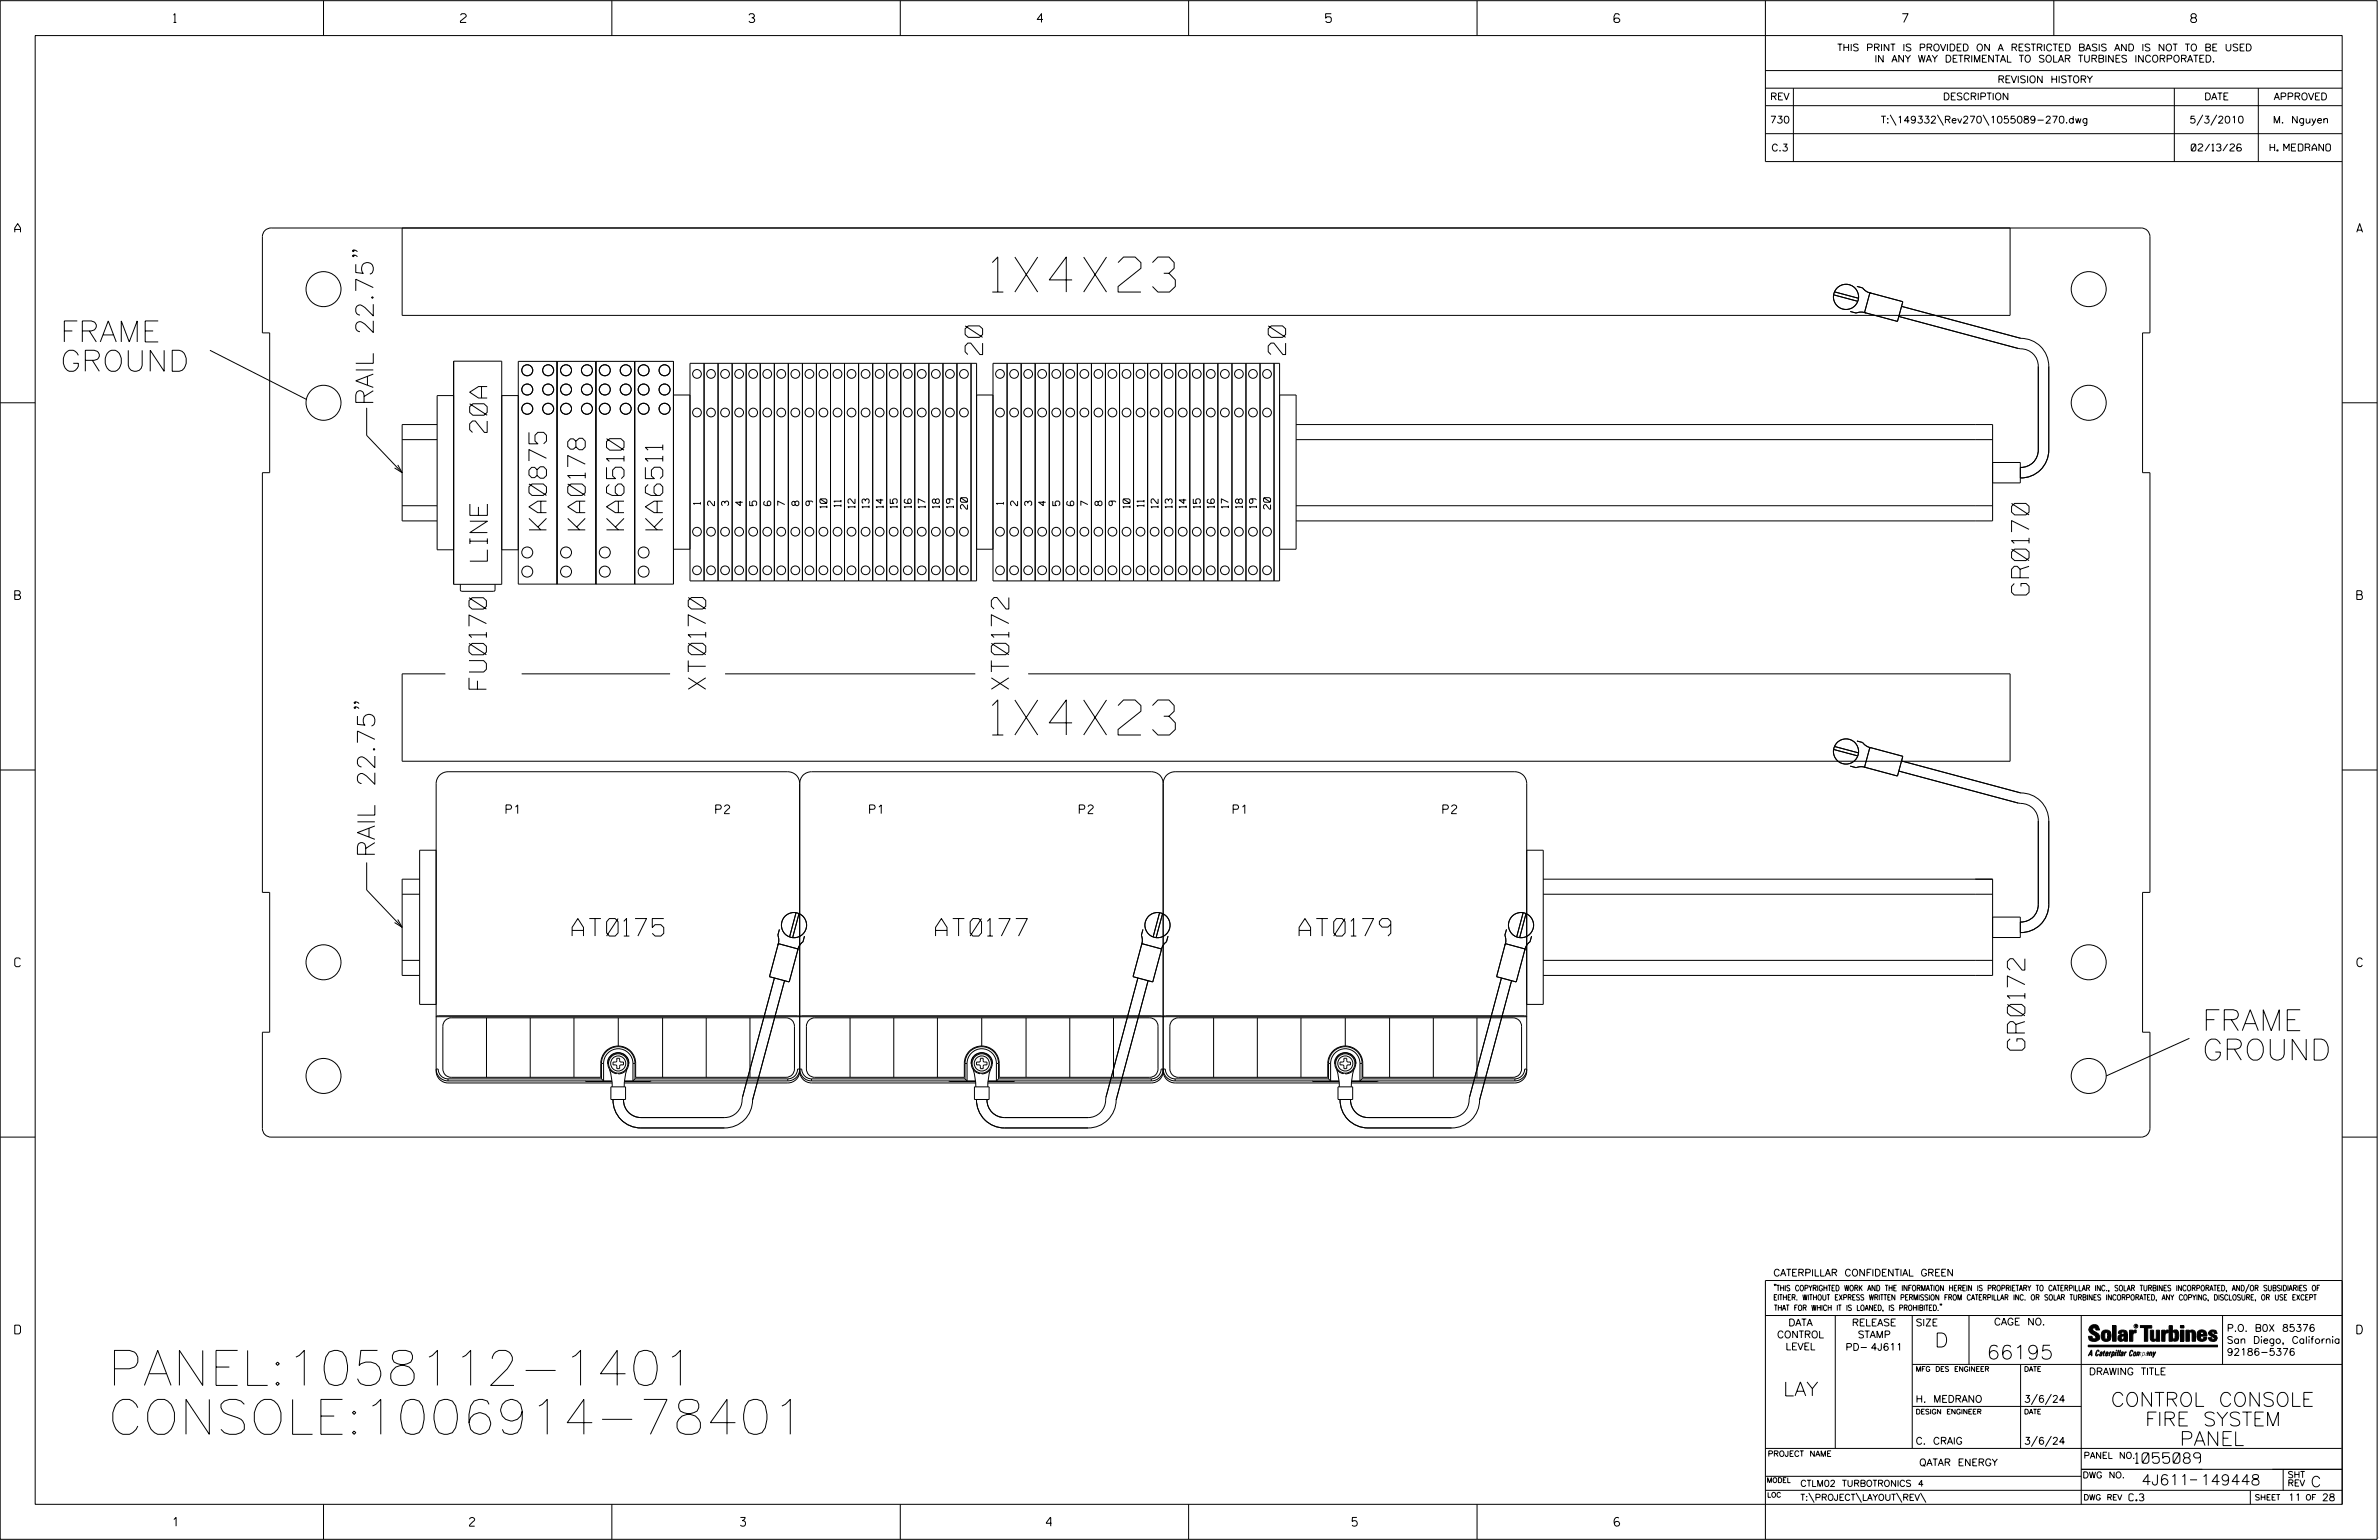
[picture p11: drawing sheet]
<svg xmlns="http://www.w3.org/2000/svg" width="864mm" height="559mm" viewBox="0 0 864 559" stroke-linecap="round" stroke-linejoin="round" font-family="sans-serif">
<defs><g id="words">
<g font-size="12.7">
<text x="360.2" y="106">1X4X23</text>
<text x="360.2" y="266.7">1X4X23</text>
<text x="39.1" y="502.7">PANEL:1058112-1401</text>
<text x="39.1" y="520.5">CONSOLE:1006914-78401</text>
</g>
<g font-size="7.6">
<text x="21.9" y="124.1">FRAME</text>
<text x="21.9" y="134.7">GROUND</text>
<text x="799.5" y="374">FRAME</text>
<text x="799.5" y="384.7">GROUND</text>
</g>
<g font-size="6.3">
<text x="356.7" y="128.6" transform="rotate(-90 356.7 128.6)">20</text>
<text x="466.7" y="128.6" transform="rotate(-90 466.7 128.6)">20</text>
<text x="135.5" y="147.2" transform="rotate(-90 135.5 147.2)">RAIL 22.75&quot;</text>
<text x="176.8" y="156.9" transform="rotate(-90 176.8 156.9)">20A</text>
<text x="198.4" y="192.3" transform="rotate(-90 198.4 192.3)">KA0875</text>
<text x="212.4" y="192.3" transform="rotate(-90 212.4 192.3)">KA0178</text>
<text x="226.5" y="192.3" transform="rotate(-90 226.5 192.3)">KA6510</text>
<text x="240.6" y="192.3" transform="rotate(-90 240.6 192.3)">KA6511</text>
<text x="176.9" y="203.6" transform="rotate(-90 176.9 203.6)">LINE</text>
<text x="736.5" y="215.9" transform="rotate(-90 736.5 215.9)">GR0170</text>
<text x="176.6" y="250.1" transform="rotate(-90 176.6 250.1)">FU0170</text>
<text x="256.2" y="250.1" transform="rotate(-90 256.2 250.1)">XT0170</text>
<text x="366.2" y="250.1" transform="rotate(-90 366.2 250.1)">XT0172</text>
<text x="136.1" y="311.2" transform="rotate(-90 136.1 311.2)">RAIL 22.75&quot;</text>
<text x="207.7" y="339.7">AT0175</text>
<text x="339.6" y="339.7">AT0177</text>
<text x="471.6" y="339.7">AT0179</text>
<text x="735" y="381.1" transform="rotate(-90 735 381.1)">GR0172</text>
</g>
<g font-size="5.1">
<text x="702.3" y="488.8">D</text>
<text x="721.2" y="493.2">66195</text>
<text x="647.3" y="506.5">LAY</text>
<text x="766.3" y="510.3">CONTROL CONSOLE</text>
<text x="778.7" y="517.4">FIRE SYSTEM</text>
<text x="791.3" y="524.5">PANEL</text>
</g>
<g font-size="3.8">
<text x="775.1" y="531">1055089</text>
<text x="777.4" y="538.9">4J611</text>
<text x="798.8" y="538.9">149448</text>
<text x="838.8" y="539.5">C</text>
</g>
<g font-size="3.2">
<text x="63" y="8.2">1</text>
<text x="167.2" y="8.2">2</text>
<text x="271.8" y="8.2">3</text>
<text x="376.5" y="8.2">4</text>
<text x="481.2" y="8.2">5</text>
<text x="690.6" y="8.2">7</text>
<text x="795.3" y="8.2">8</text>
<text x="5.4" y="84.3">A</text>
<text x="855.5" y="84.3">A</text>
<text x="5.4" y="217.5">B</text>
<text x="855.6" y="217.5">B</text>
<text x="183.7" y="295.3">P1</text>
<text x="259.8" y="295.3">P2</text>
<text x="315.7" y="295.3">P1</text>
<text x="391.8" y="295.3">P2</text>
<text x="447.6" y="295.3">P1</text>
<text x="523.8" y="295.3">P2</text>
<text x="5.4" y="350.8">C</text>
<text x="855.6" y="350.8">C</text>
<text x="5.4" y="484">D</text>
<text x="855.6" y="484">D</text>
<text x="62.8" y="553.8">1</text>
<text x="170.4" y="553.8">2</text>
<text x="268.8" y="553.8">3</text>
<text x="379.8" y="553.8">4</text>
<text x="490.8" y="553.8">5</text>
<text x="585.9" y="553.8">6</text>
</g>
<g font-size="2.5">
<text x="666.9" y="18.5">THIS PRINT IS PROVIDED ON A RESTRICTED BASIS AND IS NOT TO BE USED</text>
<text x="680.5" y="22.6">IN ANY WAY DETRIMENTAL TO SOLAR TURBINES INCORPORATED.</text>
<text x="725.1" y="30">REVISION HISTORY</text>
<text x="642.6" y="36.3">REV</text>
<text x="705.3" y="36.3">DESCRIPTION</text>
<text x="800.2" y="36.3">DATE</text>
<text x="825.4" y="36.3">APPROVED</text>
<text x="642.5" y="44.7">730</text>
<text x="682.8" y="44.7">T:\149332\Rev270\1055089-270.dwg</text>
<text x="794.8" y="44.7">5/3/2010</text>
<text x="825.1" y="44.7">M. Nguyen</text>
<text x="643" y="54.8">C.3</text>
<text x="795.4" y="54.8">02/13/26</text>
<text x="824" y="54.8">H. MEDRANO</text>
<text x="254.3" y="183.1" transform="rotate(-90 254.3 183.1)">1</text>
<text x="259.4" y="183.5" transform="rotate(-90 259.4 183.5)">2</text>
<text x="264.5" y="183.5" transform="rotate(-90 264.5 183.5)">3</text>
<text x="269.6" y="183.5" transform="rotate(-90 269.6 183.5)">4</text>
<text x="274.7" y="183.5" transform="rotate(-90 274.7 183.5)">5</text>
<text x="279.8" y="183.5" transform="rotate(-90 279.8 183.5)">6</text>
<text x="284.9" y="183.5" transform="rotate(-90 284.9 183.5)">7</text>
<text x="290" y="183.5" transform="rotate(-90 290 183.5)">8</text>
<text x="295.1" y="183.5" transform="rotate(-90 295.1 183.5)">9</text>
<text x="300.2" y="184.3" transform="rotate(-90 300.2 184.3)">10</text>
<text x="305.3" y="183.9" transform="rotate(-90 305.3 183.9)">11</text>
<text x="310.4" y="184.3" transform="rotate(-90 310.4 184.3)">12</text>
<text x="315.5" y="184.3" transform="rotate(-90 315.5 184.3)">13</text>
<text x="320.6" y="184.3" transform="rotate(-90 320.6 184.3)">14</text>
<text x="325.7" y="184.3" transform="rotate(-90 325.7 184.3)">15</text>
<text x="330.8" y="184.3" transform="rotate(-90 330.8 184.3)">16</text>
<text x="335.9" y="184.3" transform="rotate(-90 335.9 184.3)">17</text>
<text x="341" y="184.3" transform="rotate(-90 341 184.3)">18</text>
<text x="346.1" y="184.3" transform="rotate(-90 346.1 184.3)">19</text>
<text x="351.2" y="184.7" transform="rotate(-90 351.2 184.7)">20</text>
<text x="364.3" y="183.1" transform="rotate(-90 364.3 183.1)">1</text>
<text x="369.4" y="183.5" transform="rotate(-90 369.4 183.5)">2</text>
<text x="374.5" y="183.5" transform="rotate(-90 374.5 183.5)">3</text>
<text x="379.6" y="183.5" transform="rotate(-90 379.6 183.5)">4</text>
<text x="384.7" y="183.5" transform="rotate(-90 384.7 183.5)">5</text>
<text x="394.9" y="183.5" transform="rotate(-90 394.9 183.5)">7</text>
<text x="400" y="183.5" transform="rotate(-90 400 183.5)">8</text>
<text x="405.1" y="183.5" transform="rotate(-90 405.1 183.5)">9</text>
<text x="410.2" y="184.3" transform="rotate(-90 410.2 184.3)">10</text>
<text x="415.3" y="183.9" transform="rotate(-90 415.3 183.9)">11</text>
<text x="420.4" y="184.3" transform="rotate(-90 420.4 184.3)">12</text>
<text x="425.5" y="184.3" transform="rotate(-90 425.5 184.3)">13</text>
<text x="430.6" y="184.3" transform="rotate(-90 430.6 184.3)">14</text>
<text x="435.7" y="184.3" transform="rotate(-90 435.7 184.3)">15</text>
<text x="440.8" y="184.3" transform="rotate(-90 440.8 184.3)">16</text>
<text x="445.9" y="184.3" transform="rotate(-90 445.9 184.3)">17</text>
<text x="451" y="184.3" transform="rotate(-90 451 184.3)">18</text>
<text x="456.1" y="184.3" transform="rotate(-90 456.1 184.3)">19</text>
<text x="461.2" y="184.7" transform="rotate(-90 461.2 184.7)">20</text>
<text x="643.8" y="463">CATERPILLAR CONFIDENTIAL GREEN</text>
<text x="645.1" y="485.5">CONTROL</text>
<text x="649.2" y="481.1">DATA</text>
<text x="672.3" y="481.1">RELEASE</text>
<text x="674.4" y="485.5">STAMP</text>
<text x="695.4" y="481.1">SIZE</text>
<text x="723.8" y="480.8">CAGE NO.</text>
<text x="808.4" y="483.1">P.O. B0X 85376</text>
<text x="648.2" y="489.8">LEVEL</text>
<text x="669.9" y="490">PD- 4J611</text>
<text x="808.4" y="487.5">San Diego, California</text>
<text x="808.4" y="491.8">92186-5376</text>
<text x="758.3" y="498.9">DRAWING TITLE</text>
<text x="695.4" y="508.9">H. MEDRANO</text>
<text x="734.8" y="508.9">3/6/24</text>
<text x="695.4" y="524.1">C. CRAIG</text>
<text x="734.8" y="524.1">3/6/24</text>
<text x="696.7" y="531.9">QATAR ENERGY</text>
<text x="772.8" y="544.6">C.3</text>
<text x="830.6" y="544.6">11</text>
<text x="842.9" y="544.6">28</text>
</g>
<g font-size="2.3">
<text x="756.4" y="529.2">PANEL NO.</text>
<text x="653.5" y="539.4">CTLM02 TURBOTRONICS 4</text>
<text x="756" y="536.3">DWG NO.</text>
<text x="830.4" y="539.3">REV</text>
<text x="830.4" y="536.2">SHT</text>
<text x="653.5" y="544.5">T:\PROJECT\LAYOUT\REV\</text>
</g>
<g font-size="2">
<text x="643.8" y="468.4">&quot;THIS COPYRIGHTED WORK AND THE INFORMATION HEREIN IS PROPRIETARY TO CATERPILLAR INC., SOLAR TURBINES INCORPORATED, AND/OR SUBSIDIARIES OF</text>
<text x="643.8" y="471.8">EITHER. WITHOUT EXPRESS WRITTEN PERMISSION FROM CATERPILLAR INC. OR SOLAR TURBINES INCORPORATED, ANY COPYING, DISCLOSURE, OR USE EXCEPT</text>
<text x="644" y="475.6">THAT FOR WHICH IT IS LOANED, IS PROHIBITED.&quot;</text>
<text x="641.7" y="528.5">PROJECT NAME</text>
<text x="756.3" y="544.3">DWG REV</text>
<text x="818.5" y="544.3">SHEET</text>
<text x="836.9" y="544.3">OF</text>
</g>
<g font-size="1.8">
<text x="695.4" y="497.6">MFG DES ENGINEER</text>
<text x="734.8" y="497.6">DATE</text>
<text x="695.4" y="513.1">DESIGN ENGINEER</text>
<text x="734.8" y="513.1">DATE</text>
<text x="641.3" y="538">MODEL</text>
<text x="641.5" y="543.3">LOC</text>
</g>
<text font-size=".9" x="775.1" y="481.7">R</text>
</g></defs>
<g fill="none" stroke="#000" stroke-width=".36">
<path d="M.1 .2h862.8v558.4h-862.8zM12.8 12.9h837.4v533h-837.4zM117.4 .2v12.7M222.1 .2v12.7M326.8 .2v12.7M431.5 .2v12.7M536.2 .2v12.7M587.9 5.5l-.5-.5h-1l-.5 1v1.7l.5 .4h1l.6-.4v-.6l-.6-.5h-1l-.5 .5M640.9 .2v58.4h209.3M745.6 .2v12.7M640.9 25.6h209.3M640.9 32h209.3"/>
<path d="M640.9 38.3h209.3M651 32v26.6M789.3 32v26.6M819.8 32v26.6M640.9 48.5h209.3M686.2 41.7l2.1 3.8M703.3 41.7l2.2 3.8M719.9 41.7l2.1 3.8M799.6 41.7l-2.1 3.8M804.7 41.7l-2.2 3.8M96.2 83.6l.8-.5 1.4-.4h678.9a3.2 3.2 0 0 1 3.2 3.2v34.9h-2.7v50.7h2.7v152.3h-2.7v50.7h2.7v34.9a3.2 3.2 0 0 1-3.2 3.2h-678.9a3.1 3.1 0 0 1-3.2-3.2v-34.9h2.7v-50.7h-2.7v-152.3h2.7v-50.7h-2.7v-34.9l.4-1.4zM128.2 92.6l.4 .3-.4 .3-.3-.3a1.21 1.21 0 0 1 1.9 .3"/>
<path d="M128.2 90.7l.4 .4-.4 .2-.3-.2 .3-.4h.6l1 .6M729.7 82.7v31.7h-583.7v-31.7M665.7 107l8.7 2.3M665.9 105.9l8.8 2.3M671.7 113l2.1 .6 1.8-.4 1.7 .4M674.1 103.9l2 .6 1.4 1.2 1.7 .7M678.8 106.3l11.9 3.2-1.9 7.1-12-3.2zM689.3 114.8l43.3 11.6a6.7 6.7 0 0 1 7.3 6.5v30.4a6.3 6.3 0 0 1-6.5 6.3M690.3 111.2l43.3 11.6a10.1 10.1 0 0 1 10.1 10.1v30.4a10.1 10.1 0 0 1-10.3 10.1M76.2 127.1l35 17.8M164.7 131.1h17.4v80.9h-17.4zM188.1 131.1h56.4v80.8h-56.4z"/>
<path d="M202.2 131.1v80.8M216.3 131.1v80.8M230.4 131.1v80.8M250.5 131.8h104v79h-104zM255.6 131.8v79M260.7 131.8v79M265.8 131.8v79M270.9 131.8v79M276 131.8v79M281.1 131.8v79M286.2 131.8v79M291.3 131.8v79"/>
<path d="M296.4 131.8v79M301.5 131.8v79M306.6 131.8v79M311.7 131.8v79M316.8 131.8v79M321.9 131.8v79M327 131.8v79M332.1 131.8v79M337.2 131.8v79M342.3 131.8v79M347.4 131.8v79M352.5 131.8v79"/>
<path d="M360.5 131.8h104v79h-104zM365.6 131.8v79M370.7 131.8v79M375.8 131.8v79M380.9 131.8v79M386 131.8v79M391.1 131.8v79M396.2 131.8v79M401.3 131.8v79M406.4 131.8v79M411.5 131.8v79M416.6 131.8v79"/>
<path d="M421.7 131.8v79M426.8 131.8v79M431.9 131.8v79M437 131.8v79M442.1 131.8v79M447.2 131.8v79M452.3 131.8v79M457.4 131.8v79M462.5 131.8v79M.1 146.2h12.7M133.1 148v10l12.9 13.5M146 159.5h12.7"/>
<path d="M158.7 154.1h-12.7v34.9h12.7M164.7 143.5h-6v56h6M182.1 143.5h6M244.5 143.3h6M354.5 143.3h6M464.5 143.3h6v56h-6M470.5 154.1h252.8v34.9h-252.8M470.5 159.5h252.8M850.2 146.2h12.7M144.4 168.7l1.6 2.8-2.8-1.7M723.3 167.8h10.1v7.4h-10.1M146 183.5h12.7"/>
<path d="M182.1 199.5h6M244.5 199.3h6M354.5 199.3h6M387.7 181.9l-.5 .4v.8l.9 .4h1.3l.4-.4v-.9l-.4-.4h-.5l-.4 .4v.9l.4 .4M470.5 183.5h252.8M167.1 212v2l.5 .6h11.6l.5-.6v-2M128.8 256.5l.3 .3-.3 .3-.3-.3 .3-.3h.6l1 .6M128.8 254.7l.3 .3-.3 .3-.3-.3a1.21 1.21 0 0 1 1.9 .3M161.7 244.5h-15.7v31.7h583.7v-31.7h-356.5M189.4 244.5h53.8M263.2 244.5h90.8M.1 279.4h12.7"/>
<path d="M665.7 272l8.7 2.3M665.9 270.9l8.8 2.3M671.7 278l2.1 .6 1.8-.4 1.7 .3M674.1 268.9l2 .5 1.4 1.3 1.7 .7M678.8 271.2l11.9 3.2-1.9 7.2-12-3.2zM689.3 279.8l43.3 11.6a6.7 6.7 0 0 1 7.3 6.5v30.3a6.3 6.3 0 0 1-6.5 6.4M690.3 276.1l43.3 11.6a10.1 10.1 0 0 1 10.1 10.2v30.3a10.1 10.1 0 0 1-10.3 10.2M850.2 279.4h12.7M290.3 284.3a4.2 4.2 0 0 1 4.3-4.3h123.3a4.2 4.2 0 0 1 4.3 4.3M290.3 284.3a4.3 4.3 0 0 0-4.3-4.3h-123.4a4.3 4.3 0 0 0-4.3 4.3v104.4a4.3 4.3 0 0 0 4.3 4.3h59.6M290.3 284.3v104.4M422.2 284.3a4.3 4.3 0 0 1 4.4-4.3h123.3a4.3 4.3 0 0 1 4.3 4.3v104.4a4.3 4.3 0 0 1-4.3 4.3h-59.3"/>
<path d="M422.2 284.3v104.4M133.1 312.9v10l12.9 13.6M152.3 319h-6.3v34.9h6.3M158.3 308.5h-6v56h6M554.2 308.5h6v56h-6M560.2 319h163.1v34.9h-163.1M144.4 333.7l1.6 2.8-2.8-1.7M146 324.5h6.3M282.9 337.3l-.5 2.1 .3 1.7-.3 1.8M289 331.2l-2.4 8.7M290.1 331.5l-2.4 8.8M292 339.7l-.5 2-1.3 1.4-.6 1.7"/>
<path d="M414.9 337.3l-.6 2.1 .4 1.7-.3 1.8M420.9 331.2l-2.3 8.7M422 331.5l-2.3 8.8M424 339.7l-.6 2-1.2 1.4-.7 1.7M546.9 337.3l-.6 2.1 .3 1.7-.3 1.8M552.9 331.2l-2.3 8.7M554 331.5l-2.4 8.8M556 339.7l-.6 2-1.3 1.4-.6 1.7M560.2 324.5h163.1M723.3 332.8h10.1v7.4h-10.1M146 348.5h6.3M281.1 354.9l-11.6 43.3a6.7 6.7 0 0 1-6.5 7.3h-30.3a6.3 6.3 0 0 1-6.4-6.5"/>
<path d="M282.5 342.4l7.2 1.9-3.2 12-7.2-1.9zM284.8 355.8l-11.6 43.4a10.1 10.1 0 0 1-10.2 10.1h-30.3a10.1 10.1 0 0 1-10.2-10.3M413.1 354.9l-11.6 43.3a6.7 6.7 0 0 1-6.5 7.3h-30.4a6.4 6.4 0 0 1-6.3-6.5M414.5 342.4l7.2 1.9-3.2 12-7.2-1.9zM416.8 355.8l-11.6 43.4a10.2 10.2 0 0 1-10.2 10.1h-30.4a10.2 10.2 0 0 1-10.1-10.3M545 354.9l-11.6 43.3a6.7 6.7 0 0 1-6.4 7.3h-30.4a6.4 6.4 0 0 1-6.3-6.5M546.5 342.4l7.1 1.9-3.2 12-7.1-1.9zM548.7 355.8l-11.6 43.4a10.1 10.1 0 0 1-10.1 10.1h-30.4a10.1 10.1 0 0 1-10.2-10.3M560.2 348.5h163.1M158.4 368.8l.7-.2h130.4l.8 .3 .7-.3h130.5l.7 .3 .8-.3h130.5l.7 .3zM161.6 370.2l1.2-.7 1-.2h121.6a3.1 3.1 0 0 1 3 3.1v15.5a3 3 0 0 1-3 3h-54.6v-5a6.3 6.3 0 0 0-6.4-6.3 6.3 6.3 0 0 0-6.3 6.3v5h-54.3a3 3 0 0 1-3-3v-15.5l.3-1.4zM176.6 369.3v21.6"/>
<path d="M192.5 369.3v21.6M208.4 369.3v21.6M224.4 369.3v10.3M240.5 369.3v21.6M256.4 369.3v21.6M272.2 369.3v21.6M293.6 370.2l1.2-.7 1-.2h121.5a3.1 3.1 0 0 1 3.1 3.1v15.5a3 3 0 0 1-3.1 3h-54.6v-5a6.3 6.3 0 0 0-6.3-6.3 6.3 6.3 0 0 0-6.3 6.3v5h-54.3a3 3 0 0 1-3.1-3v-15.5l.4-1.4zM308.6 369.3v21.6M324.4 369.3v21.6M340.3 369.3v21.6M356.4 369.3v10.3M372.5 369.3v21.6"/>
<path d="M388.3 369.3v21.6M404.2 369.3v21.6M425.6 370.2l1.2-.7 .9-.2h121.6a3.1 3.1 0 0 1 3 3.1v15.5a3.1 3.1 0 0 1-3 3h-54.6v-5a6.4 6.4 0 0 0-6.3-6.3 6.4 6.4 0 0 0-6.4 6.3v5h-54.3a3.1 3.1 0 0 1-3-3v-15.5l.3-1.4zM440.5 369.3v21.6M456.4 369.3v21.6M472.3 369.3v21.6M488.4 369.3v10.3M504.4 369.3v21.6M520.3 369.3v21.6M536.2 369.3v21.6M794.8 376.8l-30.2 13.6M162.6 391.5a3.6 3.6 0 0 1-3.5-3.6h-.8a4.3 4.3 0 0 0 4.3 4.3"/>
<path d="M162.6 392.2h59.5M162.6 391.5h55.7M162.6 391.5v.7M212.5 392.2l.2 .2h9.5M218.3 385.9a6.1 6.1 0 0 1 6.1-6.1 6.1 6.1 0 0 1 6.1 6.1M218.3 385.9h.8M218.3 385.9v5.6M219.1 385.9v6.3l-.8-.7M219.1 385.9a5.3 5.3 0 0 1 5.3-5.4 5.3 5.3 0 0 1 5.4 5.4M221.3 388l.7 3.2 .2 3.2M221.8 394.4h5.3v4.6h-5.3zM222.5 385.4l1.2-.1 .2-1.3h1l.1 1.1 1.3 .3v1l-1.1 .1-.3 1.3h-1l-.1-1.2-1.3-.2z"/>
<path d="M223.8 389.3v.3a3.8 3.8 0 0 1-2.3-6 3.8 3.8 0 0 1 6.4 .6 3.8 3.8 0 0 1-3.5 5.5v-.3M226.7 392.2h59.3M227.6 388l-.8 3.2-.2 3.2M228.2 386a3.8 3.8 0 0 0-3.8-4 3.8 3.8 0 0 0-3.8 4M229.8 385.9v6.3l.7-.7M229.8 385.9h.7M230.5 391.5h55.5M230.5 385.9v5.6M236.4 392.2l-.3 .2h-9.4M286 392.2a4.3 4.3 0 0 0 4.3-4.3 4.3 4.3 0 0 0 4.3 4.3M286 391.5v.7M290.3 388.7a4.3 4.3 0 0 1-4.3 4.3h-59.4"/>
<path d="M290.3 388.7a4.3 4.3 0 0 0 4.3 4.3h59.6M294.6 392.2h59.5M294.6 391.5h55.7M294.6 391.5v.7M294.6 391.5a3.6 3.6 0 0 1-3.6-3.6h-1.5a3.6 3.6 0 0 1-3.5 3.6M344.5 392.2l.1 .2h9.5M350.3 385.9a6.1 6.1 0 0 1 6.1-6.1 6.1 6.1 0 0 1 6.1 6.1M350.3 385.9h.7M350.3 385.9v5.6M351 385.9v6.3l-.7-.7M351 385.9a5.3 5.3 0 0 1 5.4-5.4 5.3 5.3 0 0 1 5.3 5.4M353.2 388l.8 3.2 .2 3.2"/>
<path d="M353.7 394.4h5.4v4.6h-5.4zM354.5 385.4l1.1-.1 .3-1.3h1l.1 1.1 1.3 .3v1l-1.3 .2-.1 1.2h-1l-.1-1.2-1.3-.2zM355.8 389.3l-.1 .3a3.8 3.8 0 0 1-2.2-6.1 3.8 3.8 0 0 1 6.4 .8 3.8 3.8 0 0 1-3.5 5.4v-.3M358.7 392.2h59.2M359.6 388l-.8 3.2-.2 3.2M360.2 386a3.8 3.8 0 0 0-3.8-4 3.8 3.8 0 0 0-3.8 4M361.7 385.9h.8M361.7 385.9v6.3l.8-.7M362.5 391.5h55.4M362.5 385.9v5.6M368.3 392.2l-.2 .2h-9.5M417.9 392.2a4.3 4.3 0 0 0 4.3-4.3 4.3 4.3 0 0 0 4.4 4.3"/>
<path d="M417.9 391.5v.7M422.2 388.7a4.3 4.3 0 0 1-4.3 4.3h-59.3M422.2 388.7a4.3 4.3 0 0 0 4.4 4.3h59.5M426.6 391.5v.7M426.6 392.2h59.5M426.6 391.5h55.6M426.6 391.5a3.6 3.6 0 0 1-3.6-3.6h-1.5a3.6 3.6 0 0 1-3.6 3.6M476.4 392.2l.2 .2h9.5M482.2 385.9a6.1 6.1 0 0 1 6.2-6.1 6.1 6.1 0 0 1 6.1 6.1M482.2 385.9h.8M482.2 385.9v5.6M483 385.9v6.3l-.8-.7"/>
<path d="M483 385.9a5.3 5.3 0 0 1 5.4-5.4 5.3 5.3 0 0 1 5.3 5.4M485.2 388l.7 3.2 .3 3.2M485.7 394.4h5.3v4.6h-5.3zM486.4 385.4l1.2-.1 .3-1.3h1v1.1l1.4 .3v1l-1.4 .2v1.2h-1l-.1-1.2-1.4-.2zM487.8 389.3l-.1 .3a3.8 3.8 0 0 1-2.3-6 3.8 3.8 0 0 1 6.4 .6 3.8 3.8 0 0 1-3.4 5.5v-.3M490.6 392.2h59.3M491.5 388l-.7 3.2-.3 3.2M492.2 386a3.8 3.8 0 0 0-3.8-4 3.8 3.8 0 0 0-3.8 4M493.7 385.9h.8M493.7 385.9v6.3l.8-.7M494.5 385.9v5.6M494.5 391.5h55.4"/>
<path d="M500.3 392.2l-.2 .2h-9.5M549.9 391.5a3.6 3.6 0 0 0 3.6-3.6h.7a4.3 4.3 0 0 1-4.3 4.3M549.9 391.5v.7M.1 412.6h12.7M850.2 412.6h12.7M640.9 477.3h209.3M644.2 466.1l-.1 .4M644.7 466.1l-.2 .4M666.2 477.3v48.3M694.2 477.3v48.3M704.4 473.3l-.1 .4M704.8 473.3l-.1 .4"/>
<path d="M714.8 477.3v17.8M755.5 477.3v68.6M806.8 477.3v17.8M816.5 466l-1.4 3.1M850.2 464.6h-209.3v94M850.2 464.8v81.1M694.2 495.1h156M733.5 495.1v30.5M758.6 481.4a2.02 2.02 0 0 1 3.1-.1l.5 1.3h-1.3l-.2-.6-.4-.2-.6 .1-.1 .4 .4 .7a2.46 2.46 0 0 1 2.2 2.9 2.83 2.83 0 0 1-3.8 .3l-.3-1.3h1.3l.2 .7 .6 .3 .5-.2 .2-.5-.4-.6-1.9-1.2-.4-.9zM759.2 491.3h-.7l.7-1.2v1.9h.2l-.1-2.1-1.3 2.1 .5-.5h.7M761.3 490l.3-.2 .4 .3-.1 .3-.3-.4-.4 .3-.3 1.6h.4l.4-.5-.3 .6-.4 .1-.3-.4zM762.6 490.6l.5-.1-.1 1.4h-.9a.74 .74 0 0 1 .9-.8l-.3 .7-.5 .1 .2-.5 .6-.2v-.5l-.7 .2z"/>
<path d="M763 483.2a2.17 2.17 0 0 1 3.1 0l.3 1.4-.3 1.5a2.17 2.17 0 0 1-3.1 0l-.3-1.5zM763.6 490.5l.4-.4 .2 .6h-.3l-.3 .9 .2 .4-.3-.1zM764.1 483.7l.5-.4 .4 .3v2.2l-.4 .2-.5-.2zM764.6 491.1l.6 .2v-.7l-.4-.1-.4 .6-.1 .8h.6M764.6 491.1l-.1 .8h.4M764.6 482.6v.8M764.8 490.7l.4 .1v.3h-.6zM765 491.5l-.1 .4zM766 490.5l-.5 1.5zM766 490.8l.4-.3-.4 .4M766.9 481h1.3v5.7h-1.3zM767 490.8l.5 .1-.3 .8-.4 .2z"/>
<path d="M767.3 490.5h-.5l-.5 2M767.3 490.5a.8 .8 0 0 1 .2 1 .8 .8 0 0 1-.9 .4l-.1 .6M767.3 490.5l-.1 .2M768.1 490.5l-.4 1.5zM768.2 489.9h.3l-.1 .2h-.2zM769 489.9l-.5 2.1zM769.7 489.9l-.6 2.1zM770.1 491.4l.5-.3-.5 .8zM770.4 491.9h.1M770.6 491.1l.1-.4-.7 .2 .1-.3 .6-.1 .2 .3-.5 1.1M770.6 491.1a.74 .74 0 0 0-.8 .8h.6M771 484.8h-.7l-.3 .6 .4 .7 .5-.3 .1-2.4h-.8l-.1 .4h-1.2a1.71 1.71 0 0 1 1.8-1.3 1.71 1.71 0 0 1 1.6 1.4v2.8h-1.1l-.1-.6"/>
<path d="M771 484.2l-1.5 .1a1.41 1.41 0 0 0 0 2.4l.5 .1 1.1-.7M771.2 486.1h-.1M771.4 490.5l.1 .3 .4-.3-.9 1.5zM771.5 490.8h.1M773 482.7h1.2v.5l.5-.5 .7-.1v1h-.6l-.5 .4-.1 2.7h-1.2zM773.3 490.3l.6-.4 .4 .2-.1 .4-.3-.4a1.28 1.28 0 0 0-.5 1.8l.6-.4-.1 .4-.8 .1zM774.7 490.8l.5-.3a.88 .88 0 0 1 .2 .9 .88 .88 0 0 1-.7 .7l-.2-.2zM774.8 490.9h.5l-.3 1h-.3l-.2-.2zM775.2 490.5l-.1 .2M776.8 481h4.3v.9h-1.5v4.8h-1.3M776.8 490.6l-.8 .2v-.3l-.4 1.5 .8-1.3v1.3l.3-1.2M779.3 491.1h.4"/>
<path d="M779.6 490.5h.3l-.3 1.4M779.6 490.7h.2l-.1 .4M779.7 491.1l-.1 .4M779.7 491.1l-.4 .2M780.1 492l.4-1.5 .1 .3 .3-.3 .3 .2-.3 1.3v-1.3l-.7 1.3M780.6 482.7h1.2v2.7l.1 .4 .4 .3 .4-.7v-2.7h1.2l.1 4h-1.3v-.5l-1.1 .6-.7-.3-.3-.7zM781.6 492.5l1-2-.8 1.3-.2-1.3-.2 2M784.7 482.7h1.2v.5l.5-.5 .7-.1v1h-.5l-.6 .4-.1 2.7h-1.2zM787.4 481h1.2v2a1.4 1.4 0 0 1 2.2 .2l.1 1.4-.4 1.9-1.5 .1-.4-.5v-1l.5 .9 .5-.3v-2.1l-.5-.4-.5 .7v2.8h-1.2zM791.5 482.7h1.3v4h-1.3zM791.5 481h1.3v.9h-1.3zM793.5 482.7h1.3v.4l.7-.5 1.1 .2 .4 .6v3.3h-1.2l-.3-3.4-.7 .2v3.2h-1.3z"/>
<path d="M794.8 483.1h.1M797.7 483.2a1.92 1.92 0 0 1 2.4-.5 1.92 1.92 0 0 1 1 2.1h-2.3v.8l.6 .5 .5-.3v-.5h1.2a1.83 1.83 0 0 1-2.1 1.4 1.83 1.83 0 0 1-1.5-2.1zM798.8 484.2v.6M799.1 483.4h.6l.2 .8h-1.1zM804.6 482.9a1.84 1.84 0 0 0-2.9 .8 3.3 3.3 0 0 0 2.2 1.9l-.5 .5-.4-.3-.1-.4h-1.2l.1 .6a1.92 1.92 0 0 0 2.9 .4M804.9 483.8h-1.2l-.2-.6-.5 .1-.1 .3 .1 .3 1.8 .9M805.1 488.1h-47.1v.6h47.1M694.2 510.3h61.3M739.6 505.8l-2.2 3.9M744.7 505.8l-2.2 3.9M640.9 525.6h209.2M640.9 535.7h114.6"/>
<path d="M739.6 521.1l-2.2 3.8M744.7 521.1l-2.2 3.8M755.5 533.2h94.7M795 537h2.6M828.8 533.2v7.6M117.4 545.9v12.7M222.1 545.9v12.7M326.8 545.9v12.7M431.5 545.9v12.7M536.2 545.9v12.7M640.9 540.8h209.3M656.6 541.7l2 3.5"/>
<path d="M673.8 541.7l1.9 3.5M688.4 541.7l2 3.5M697.2 541.7l1.9 3.5M816.9 541v4.9"/>
<circle cx="117.4" cy="104.9" r="6.3"/>
<circle cx="670.1" cy="107.7" r="4.6"/>
<circle cx="758.2" cy="104.9" r="6.3"/>
<circle cx="191.4" cy="134.4" r="2"/>
<circle cx="199" cy="134.4" r="2"/>
<circle cx="205.5" cy="134.4" r="1.99"/>
<circle cx="213.1" cy="134.4" r="1.99"/>
<circle cx="219.6" cy="134.4" r="1.99"/>
<circle cx="227.1" cy="134.4" r="1.99"/>
<circle cx="233.6" cy="134.4" r="1.99"/>
<circle cx="241.2" cy="134.4" r="2"/>
<circle cx="253" cy="135.7" r="1.59"/>
<circle cx="258.1" cy="135.7" r="1.59"/>
<circle cx="263.2" cy="135.7" r="1.59"/>
<circle cx="268.3" cy="135.7" r="1.59"/>
<circle cx="273.4" cy="135.7" r="1.59"/>
<circle cx="278.5" cy="135.7" r="1.59"/>
<circle cx="283.6" cy="135.7" r="1.59"/>
<circle cx="288.7" cy="135.7" r="1.59"/>
<circle cx="293.8" cy="135.7" r="1.59"/>
<circle cx="298.9" cy="135.7" r="1.59"/>
<circle cx="304" cy="135.7" r="1.59"/>
<circle cx="309.1" cy="135.7" r="1.59"/>
<circle cx="314.2" cy="135.7" r="1.59"/>
<circle cx="319.3" cy="135.7" r="1.59"/>
<circle cx="324.4" cy="135.7" r="1.59"/>
<circle cx="329.5" cy="135.7" r="1.59"/>
<circle cx="334.6" cy="135.7" r="1.59"/>
<circle cx="339.7" cy="135.7" r="1.59"/>
<circle cx="344.8" cy="135.7" r="1.59"/>
<circle cx="349.9" cy="135.7" r="1.59"/>
<circle cx="363" cy="135.7" r="1.59"/>
<circle cx="368.1" cy="135.7" r="1.59"/>
<circle cx="373.2" cy="135.7" r="1.59"/>
<circle cx="378.3" cy="135.7" r="1.59"/>
<circle cx="383.4" cy="135.7" r="1.59"/>
<circle cx="388.5" cy="135.7" r="1.59"/>
<circle cx="393.6" cy="135.7" r="1.59"/>
<circle cx="398.7" cy="135.7" r="1.59"/>
<circle cx="403.8" cy="135.7" r="1.59"/>
<circle cx="408.9" cy="135.7" r="1.59"/>
<circle cx="414" cy="135.7" r="1.59"/>
<circle cx="419.1" cy="135.7" r="1.59"/>
<circle cx="424.2" cy="135.7" r="1.59"/>
<circle cx="429.3" cy="135.7" r="1.59"/>
<circle cx="434.4" cy="135.7" r="1.59"/>
<circle cx="439.5" cy="135.7" r="1.59"/>
<circle cx="444.6" cy="135.7" r="1.59"/>
<circle cx="449.7" cy="135.7" r="1.59"/>
<circle cx="454.8" cy="135.7" r="1.59"/>
<circle cx="459.9" cy="135.7" r="1.59"/>
<circle cx="117.4" cy="146.2" r="6.3"/>
<circle cx="191.4" cy="141.3" r="2"/>
<circle cx="191.4" cy="148.3" r="1.99"/>
<circle cx="199" cy="141.3" r="2"/>
<circle cx="199" cy="148.3" r="1.99"/>
<circle cx="205.5" cy="141.3" r="1.99"/>
<circle cx="205.5" cy="148.3" r="1.99"/>
<circle cx="213.1" cy="141.3" r="1.99"/>
<circle cx="213.1" cy="148.3" r="1.99"/>
<circle cx="219.6" cy="141.3" r="1.99"/>
<circle cx="219.6" cy="148.3" r="1.99"/>
<circle cx="227.1" cy="141.3" r="1.99"/>
<circle cx="227.1" cy="148.3" r="1.99"/>
<circle cx="233.6" cy="141.3" r="1.99"/>
<circle cx="233.6" cy="148.3" r="1.98"/>
<circle cx="241.2" cy="141.3" r="2"/>
<circle cx="241.2" cy="148.3" r="1.99"/>
<circle cx="253" cy="149.7" r="1.59"/>
<circle cx="258.1" cy="149.7" r="1.59"/>
<circle cx="263.2" cy="149.7" r="1.59"/>
<circle cx="268.3" cy="149.7" r="1.59"/>
<circle cx="273.4" cy="149.7" r="1.59"/>
<circle cx="278.5" cy="149.7" r="1.59"/>
<circle cx="283.6" cy="149.7" r="1.59"/>
<circle cx="288.7" cy="149.7" r="1.59"/>
<circle cx="293.8" cy="149.7" r="1.59"/>
<circle cx="298.9" cy="149.7" r="1.59"/>
<circle cx="304" cy="149.7" r="1.59"/>
<circle cx="309.1" cy="149.7" r="1.59"/>
<circle cx="314.2" cy="149.7" r="1.59"/>
<circle cx="319.3" cy="149.7" r="1.59"/>
<circle cx="324.4" cy="149.7" r="1.59"/>
<circle cx="329.5" cy="149.7" r="1.59"/>
<circle cx="334.6" cy="149.7" r="1.59"/>
<circle cx="339.7" cy="149.7" r="1.59"/>
<circle cx="344.8" cy="149.7" r="1.59"/>
<circle cx="349.9" cy="149.7" r="1.59"/>
<circle cx="363" cy="149.7" r="1.59"/>
<circle cx="368.1" cy="149.7" r="1.59"/>
<circle cx="373.2" cy="149.7" r="1.59"/>
<circle cx="378.3" cy="149.7" r="1.59"/>
<circle cx="383.4" cy="149.7" r="1.59"/>
<circle cx="388.5" cy="149.7" r="1.59"/>
<circle cx="393.6" cy="149.7" r="1.59"/>
<circle cx="398.7" cy="149.7" r="1.59"/>
<circle cx="403.8" cy="149.7" r="1.59"/>
<circle cx="408.9" cy="149.7" r="1.59"/>
<circle cx="414" cy="149.7" r="1.59"/>
<circle cx="419.1" cy="149.7" r="1.59"/>
<circle cx="424.2" cy="149.7" r="1.59"/>
<circle cx="429.3" cy="149.7" r="1.59"/>
<circle cx="434.4" cy="149.7" r="1.59"/>
<circle cx="439.5" cy="149.7" r="1.59"/>
<circle cx="444.6" cy="149.7" r="1.59"/>
<circle cx="449.7" cy="149.7" r="1.59"/>
<circle cx="454.8" cy="149.7" r="1.59"/>
<circle cx="459.9" cy="149.7" r="1.59"/>
<circle cx="758.2" cy="146.2" r="6.3"/>
<circle cx="253" cy="192.9" r="1.59"/>
<circle cx="258.1" cy="192.9" r="1.58"/>
<circle cx="263.2" cy="192.9" r="1.59"/>
<circle cx="268.3" cy="192.9" r="1.58"/>
<circle cx="273.4" cy="192.9" r="1.59"/>
<circle cx="278.5" cy="192.9" r="1.59"/>
<circle cx="283.6" cy="192.9" r="1.59"/>
<circle cx="288.7" cy="192.9" r="1.59"/>
<circle cx="293.8" cy="192.9" r="1.58"/>
<circle cx="298.9" cy="192.9" r="1.59"/>
<circle cx="304" cy="192.9" r="1.59"/>
<circle cx="309.1" cy="192.9" r="1.59"/>
<circle cx="314.2" cy="192.9" r="1.59"/>
<circle cx="319.3" cy="192.9" r="1.58"/>
<circle cx="324.4" cy="192.9" r="1.59"/>
<circle cx="329.5" cy="192.9" r="1.59"/>
<circle cx="334.6" cy="192.9" r="1.59"/>
<circle cx="339.7" cy="192.9" r="1.59"/>
<circle cx="344.8" cy="192.9" r="1.58"/>
<circle cx="349.9" cy="192.9" r="1.59"/>
<circle cx="363" cy="192.9" r="1.59"/>
<circle cx="368.1" cy="192.9" r="1.59"/>
<circle cx="373.2" cy="192.9" r="1.58"/>
<circle cx="378.3" cy="192.9" r="1.59"/>
<circle cx="383.4" cy="192.9" r="1.59"/>
<circle cx="388.5" cy="192.9" r="1.59"/>
<circle cx="393.6" cy="192.9" r="1.59"/>
<circle cx="398.7" cy="192.9" r="1.58"/>
<circle cx="403.8" cy="192.9" r="1.59"/>
<circle cx="408.9" cy="192.9" r="1.59"/>
<circle cx="414" cy="192.9" r="1.59"/>
<circle cx="419.1" cy="192.9" r="1.59"/>
<circle cx="424.2" cy="192.9" r="1.58"/>
<circle cx="429.3" cy="192.9" r="1.59"/>
<circle cx="434.4" cy="192.9" r="1.58"/>
<circle cx="439.5" cy="192.9" r="1.59"/>
<circle cx="444.6" cy="192.9" r="1.59"/>
<circle cx="449.7" cy="192.9" r="1.58"/>
<circle cx="454.8" cy="192.9" r="1.59"/>
<circle cx="459.9" cy="192.9" r="1.58"/>
<circle cx="191.4" cy="207.4" r="2"/>
<circle cx="191.4" cy="200.5" r="2"/>
<circle cx="205.5" cy="207.4" r="1.99"/>
<circle cx="205.5" cy="200.5" r="1.99"/>
<circle cx="219.6" cy="207.4" r="1.99"/>
<circle cx="219.6" cy="200.5" r="1.99"/>
<circle cx="233.6" cy="207.4" r="1.99"/>
<circle cx="233.6" cy="200.5" r="1.98"/>
<circle cx="253" cy="206.9" r="1.59"/>
<circle cx="258.1" cy="206.9" r="1.58"/>
<circle cx="263.2" cy="206.9" r="1.59"/>
<circle cx="268.3" cy="206.9" r="1.58"/>
<circle cx="273.4" cy="206.9" r="1.59"/>
<circle cx="278.5" cy="206.9" r="1.59"/>
<circle cx="283.6" cy="206.9" r="1.59"/>
<circle cx="288.7" cy="206.9" r="1.59"/>
<circle cx="293.8" cy="206.9" r="1.58"/>
<circle cx="298.9" cy="206.9" r="1.59"/>
<circle cx="304" cy="206.9" r="1.59"/>
<circle cx="309.1" cy="206.9" r="1.59"/>
<circle cx="314.2" cy="206.9" r="1.59"/>
<circle cx="319.3" cy="206.9" r="1.58"/>
<circle cx="324.4" cy="206.9" r="1.59"/>
<circle cx="329.5" cy="206.9" r="1.59"/>
<circle cx="334.6" cy="206.9" r="1.59"/>
<circle cx="339.7" cy="206.9" r="1.59"/>
<circle cx="344.8" cy="206.9" r="1.58"/>
<circle cx="349.9" cy="206.9" r="1.59"/>
<circle cx="363" cy="206.9" r="1.59"/>
<circle cx="368.1" cy="206.9" r="1.59"/>
<circle cx="373.2" cy="206.9" r="1.58"/>
<circle cx="378.3" cy="206.9" r="1.59"/>
<circle cx="383.4" cy="206.9" r="1.59"/>
<circle cx="388.5" cy="206.9" r="1.59"/>
<circle cx="393.6" cy="206.9" r="1.59"/>
<circle cx="398.7" cy="206.9" r="1.58"/>
<circle cx="403.8" cy="206.9" r="1.59"/>
<circle cx="408.9" cy="206.9" r="1.59"/>
<circle cx="414" cy="206.9" r="1.59"/>
<circle cx="419.1" cy="206.9" r="1.59"/>
<circle cx="424.2" cy="206.9" r="1.58"/>
<circle cx="429.3" cy="206.9" r="1.59"/>
<circle cx="434.4" cy="206.9" r="1.58"/>
<circle cx="439.5" cy="206.9" r="1.59"/>
<circle cx="444.6" cy="206.9" r="1.59"/>
<circle cx="449.7" cy="206.9" r="1.58"/>
<circle cx="454.8" cy="206.9" r="1.59"/>
<circle cx="459.9" cy="206.9" r="1.58"/>
<circle cx="670.1" cy="272.7" r="4.6"/>
<circle cx="288.2" cy="335.7" r="4.6"/>
<circle cx="420.2" cy="335.7" r="4.6"/>
<circle cx="552.2" cy="335.7" r="4.6"/>
<circle cx="117.4" cy="349.2" r="6.3"/>
<circle cx="758.2" cy="349.2" r="6.3"/>
<circle cx="117.4" cy="390.4" r="6.3"/>
<circle cx="224.4" cy="385.9" r="2.73"/>
<circle cx="224.4" cy="385.9" r="3.5"/>
<circle cx="356.4" cy="385.9" r="2.73"/>
<circle cx="356.4" cy="385.9" r="3.5"/>
<circle cx="488.3" cy="385.9" r="3.5"/>
<circle cx="488.4" cy="385.9" r="2.74"/>
<circle cx="758.2" cy="390.4" r="6.3"/>
<circle cx="775.4" cy="481.2" r=".69"/>
</g>
<g fill="#000">
<path d="M768.1 490.5l-.4 1.5zM768.2 489.9h.3l-.1 .2h-.2zM769 489.9l-.5 2.1zM769.7 489.9l-.6 2.1zM791.5 481h1.3v.9h-1.3zM791.5 482.7h1.3v4h-1.3zM758 488.1h47.1v.6h-47.1z"/>
<path d="M759.2 489.9l-1.2 2.1 .5-.5h.7v.5h.2zM759.2 490.1v1.2h-.7z" fill-rule="evenodd"/>
<path d="M758.6 481.4a2.02 2.02 0 0 1 3.1-.1l.5 1.3h-1.3l-.2-.6-.4-.2-.6 .1-.1 .4 .4 .7a2.46 2.46 0 0 1 2.2 2.9 2.83 2.83 0 0 1-3.8 .3l-.3-1.3h1.3l.2 .7 .6 .3 .5-.2 .2-.5-.4-.6-1.9-1.2-.4-.9z" fill-rule="evenodd"/>
<path d="M761.3 490l.3-.2 .4 .3-.1 .3-.3-.4-.4 .3-.3 1.6h.4l.4-.5-.3 .6-.4 .1-.3-.4z" fill-rule="evenodd"/>
<path d="M762.6 490.6l.5-.1-.1 1.4h-.9a.74 .74 0 0 1 .9-.8l-.6 .3-.2 .5 .5-.1 .3-.6v-.5l-.7 .2z" fill-rule="evenodd"/>
<path d="M763.6 490.5l.4-.4 .2 .6h-.3l-.3 .9 .2 .4-.3-.1z" fill-rule="evenodd"/>
<path d="M764.8 490.5l.5 .3-.1 .5h-.6l.6-.2v-.3l-.4-.1-.3 1.2h.4l.3-.4-.6 .6-.3-.2v-.4z" fill-rule="evenodd"/>
<path d="M763 483.2a2.17 2.17 0 0 1 3.1 0l.3 1.4-.3 1.5a2.17 2.17 0 0 1-3.1 0l-.3-1.5zM764.1 483.7v2.1l.5 .2 .4-.2v-2.2l-.4-.3z" fill-rule="evenodd"/>
<path d="M766 490.5v.3l.4-.1-.4 .2-.5 1.1z" fill-rule="evenodd"/>
<path d="M766.8 490.5l-.5 2 .3-.6a.71 .71 0 0 0 .9-.5 .71 .71 0 0 0-.4-.9zM767 490.8l.5 .1-.3 .8-.4 .2z" fill-rule="evenodd"/>
<path d="M766.9 481h1.3v5.7h-1.3z" fill-rule="evenodd"/>
<path d="M770.1 490.6l.6-.1 .2 .3-.4 1.2-.5 .1-.2-.5 .3-.5h.5l-.7 .5v.3l.4-.1 .4-.9-.5-.2-.2 .2z" fill-rule="evenodd"/>
<path d="M769.4 482.8l-.5 1h1.2l.1-.4h.8v.8l-1.5 .1a1.41 1.41 0 0 0 0 2.4l.5 .1 1.1-.7 .1 .6h1.1v-2.8a1.79 1.79 0 0 0-2.4-1.2zM770.3 484.8h.7l-.1 1-.5 .3-.4-.7z" fill-rule="evenodd"/>
<path d="M771.4 490.5l.1 .3 .4-.3-.9 1.5z" fill-rule="evenodd"/>
<path d="M773 482.7h1.2v.5l.5-.5 .7-.1v1h-.6l-.5 .4-.1 2.7h-1.2z" fill-rule="evenodd"/>
<path d="M773.3 490.3l.6-.4 .4 .2-.1 .4-.3-.4a1.28 1.28 0 0 0-.5 1.8l.6-.4-.3 .5h-.6z" fill-rule="evenodd"/>
<path d="M774.7 490.8l-.2 1.1h.7a.96 .96 0 0 0 0-1.4zM774.8 490.9h.5l-.1 .6-.5 .4-.2-.2z" fill-rule="evenodd"/>
<path d="M776 490.5v.3l.4-.3 .2 .3 .7-.2-.3 1.4v-1.3l-.6 1.3v-1.3l-.8 1.3z" fill-rule="evenodd"/>
<path d="M776.8 481h4.3v.9h-1.5v4.8h-1.3v-4.8h-1.5z" fill-rule="evenodd"/>
<path d="M777.9 490.5l-.5 2 .3-.6a.71 .71 0 0 0 .9-.5 .71 .71 0 0 0-.4-.9zM778.1 490.8l.3-.1 .1 .4-.5 .8-.2-.5z" fill-rule="evenodd"/>
<path d="M779.3 490.6l.6-.1-.3 1.5-.7-.1a.67 .67 0 0 1 .8-.8l-.6 .3-.1 .5 .4-.1 .4-.9-.4-.2-.3 .2z" fill-rule="evenodd"/>
<path d="M780.5 490.5l.1 .3 .3-.3 .3 .2-.3 1.3v-1.3l-.8 1.3z" fill-rule="evenodd"/>
<path d="M780.6 482.7h1.2v2.7l.1 .4 .4 .3 .4-.7v-2.7h1.2l.1 4h-1.3v-.5l-1.1 .6-.7-.3-.3-.7z" fill-rule="evenodd"/>
<path d="M781.6 490.5l.2 1.3 .8-1.3-1.2 2z" fill-rule="evenodd"/>
<path d="M784.7 482.7h1.2v.5l.5-.5 .7-.1v1h-.5l-.6 .4-.1 2.7h-1.2z" fill-rule="evenodd"/>
<path d="M787.4 481h1.2v2a1.4 1.4 0 0 1 2.2 .2l.1 1.4-.4 1.9-1.5 .1-.4-.5v-1l.5 .9 .5-.3v-2.1l-.5-.4-.5 .7v2.8h-1.2z" fill-rule="evenodd"/>
<path d="M793.5 482.7h1.3v.4a1.29 1.29 0 0 1 2.2 .3v3.3h-1.2l-.3-3.4-.7 .2v3.2h-1.3z" fill-rule="evenodd"/>
<path d="M797.7 483.2a1.92 1.92 0 0 1 2.4-.5 1.92 1.92 0 0 1 1 2.1h-2.3v.8l.6 .5 .5-.3v-.5h1.2a1.83 1.83 0 0 1-2.1 1.4 1.83 1.83 0 0 1-1.5-2.1zM799.1 483.4l-.3 .8h1.1l-.2-.8z" fill-rule="evenodd"/>
<path d="M801.9 483.2a1.94 1.94 0 0 1 3 .1v.5h-1.2l-.2-.6-.5 .1-.1 .3 .1 .3 1.8 .9a1.2 1.2 0 0 1 .1 1.3 1.2 1.2 0 0 1-1.2 .7l-1.6-.4-.4-1h1.2l.1 .4 .4 .3 .5-.5a3.3 3.3 0 0 1-2.2-1.9z" fill-rule="evenodd"/>
<circle cx="761.4" cy="492" r=".07"/>
<circle cx="762.2" cy="485.1" r=".07"/>
<circle cx="769.3" cy="492" r=".07"/>
<circle cx="773.1" cy="486.7" r=".07"/>
<circle cx="791.5" cy="486.7" r=".07"/>
<circle cx="791.5" cy="481" r=".07"/>
<circle cx="794.8" cy="486.7" r=".07"/>
</g>
<use href="#words"/>
</svg>
